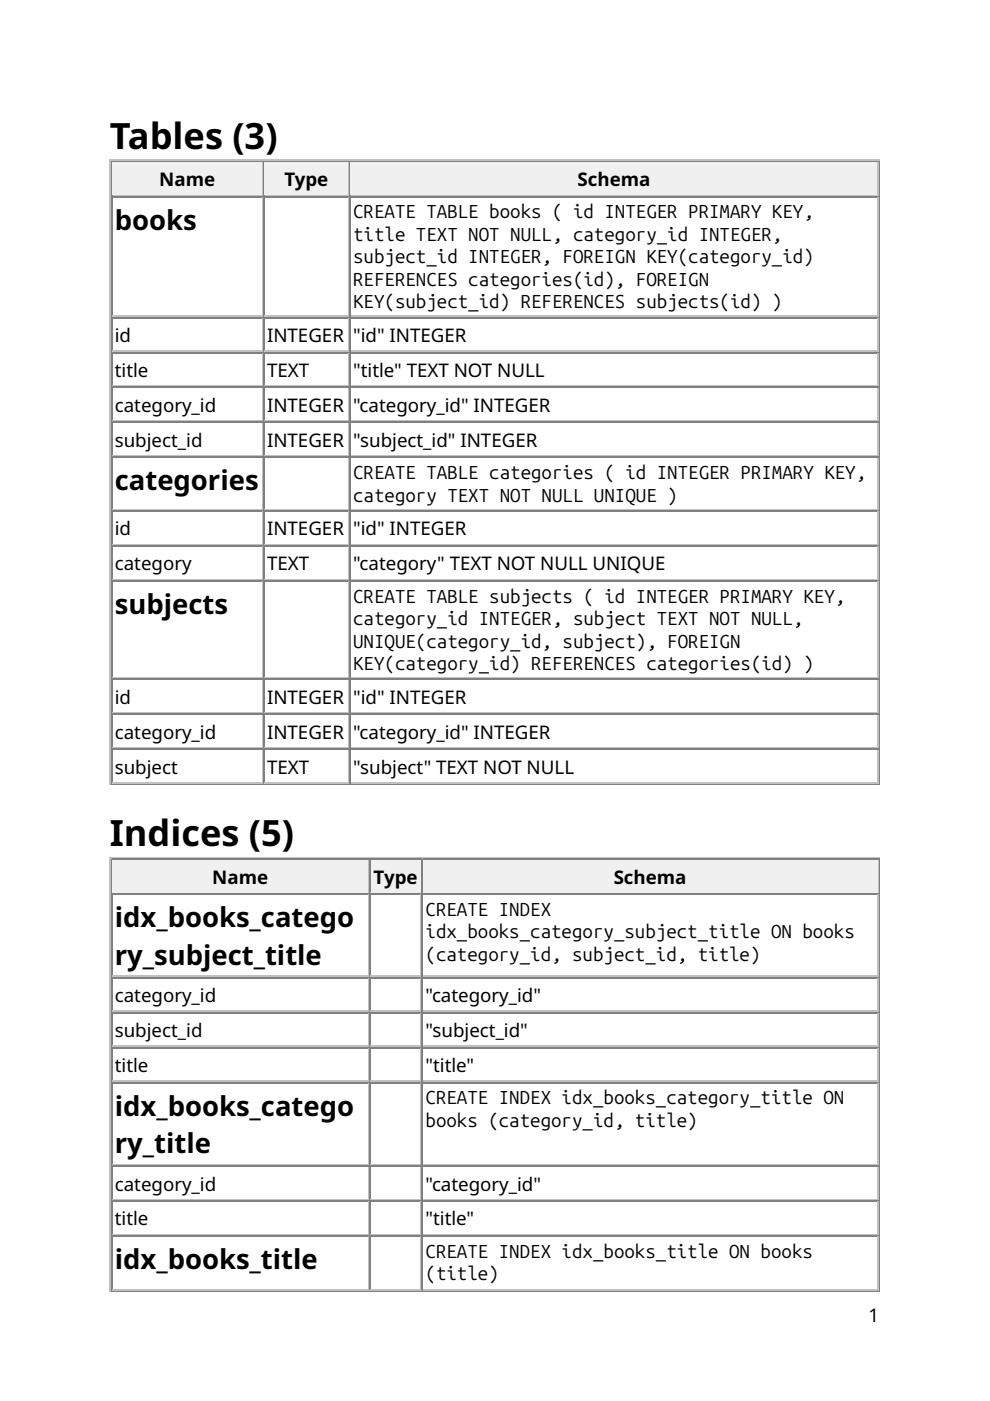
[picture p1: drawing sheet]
<svg xmlns="http://www.w3.org/2000/svg" width="210mm" height="297mm" viewBox="0 0 210 297" stroke-linecap="round" stroke-linejoin="round" font-family="sans-serif">
<defs><g id="words">
<g font-size="7.7">
<text x="23.3" y="31.5">Tables (3)</text>
<text x="23.3" y="179.4">Indices (5)</text>
</g>
<g font-size="5.8">
<text x="24.3" y="48.7">books</text>
<text x="24.3" y="104">categories</text>
<text x="24.3" y="130.2">subjects</text>
<text x="24.3" y="196.6">idx_books_catego</text>
<text x="24.3" y="204.5">ry_subject_title</text>
<text x="24.3" y="236.5">idx_books_catego</text>
<text x="24.3" y="244.5">ry_title</text>
<text x="24.3" y="269.1">idx_books_title</text>
</g>
<g font-size="4">
<text x="33.8" y="39.4">Name</text>
<text x="60.3" y="39.4">Type</text>
<text x="122.4" y="39.4">Schema</text>
<text x="74.9" y="46.3">CREATE TABLE books ( id INTEGER PRIMARY KEY,</text>
<text x="74.9" y="51.1">title TEXT NOT NULL, category_id INTEGER,</text>
<text x="74.9" y="55.8">subject_id INTEGER, FOREIGN KEY(category_id)</text>
<text x="74.9" y="60.6">REFERENCES categories(id), FOREIGN</text>
<text x="74.9" y="65.4">KEY(subject_id) REFERENCES subjects(id) )</text>
<text x="24.3" y="72.5">id</text>
<text x="56.6" y="72.5">INTEGER</text>
<text x="74.9" y="72.5">&quot;id&quot; INTEGER</text>
<text x="24.3" y="79.9">title</text>
<text x="56.6" y="79.9">TEXT</text>
<text x="74.9" y="79.9">&quot;title&quot; TEXT NOT NULL</text>
<text x="24.3" y="87.3">category_id</text>
<text x="56.6" y="87.3">INTEGER</text>
<text x="74.9" y="87.3">&quot;category_id&quot; INTEGER</text>
<text x="24.3" y="94.7">subject_id</text>
<text x="56.6" y="94.7">INTEGER</text>
<text x="74.9" y="94.7">&quot;subject_id&quot; INTEGER</text>
<text x="74.9" y="101.6">CREATE TABLE categories ( id INTEGER PRIMARY KEY,</text>
<text x="74.9" y="106.4">category TEXT NOT NULL UNIQUE )</text>
<text x="24.3" y="113.5">id</text>
<text x="56.6" y="113.5">INTEGER</text>
<text x="74.9" y="113.5">&quot;id&quot; INTEGER</text>
<text x="24.3" y="120.9">category</text>
<text x="56.6" y="120.9">TEXT</text>
<text x="74.9" y="120.9">&quot;category&quot; TEXT NOT NULL UNIQUE</text>
<text x="74.9" y="127.8">CREATE TABLE subjects ( id INTEGER PRIMARY KEY,</text>
<text x="74.9" y="132.6">category_id INTEGER, subject TEXT NOT NULL,</text>
<text x="74.9" y="137.3">UNIQUE(category_id, subject), FOREIGN</text>
<text x="74.9" y="142.1">KEY(category_id) REFERENCES categories(id) )</text>
<text x="24.3" y="149.2">id</text>
<text x="56.6" y="149.2">INTEGER</text>
<text x="74.9" y="149.2">&quot;id&quot; INTEGER</text>
<text x="24.3" y="156.6">category_id</text>
<text x="56.6" y="156.6">INTEGER</text>
<text x="74.9" y="156.6">&quot;category_id&quot; INTEGER</text>
<text x="24.3" y="164">subject</text>
<text x="56.6" y="164">TEXT</text>
<text x="74.9" y="164">&quot;subject&quot; TEXT NOT NULL</text>
<text x="45" y="187.3">Name</text>
<text x="79.2" y="187.3">Type</text>
<text x="130.1" y="187.3">Schema</text>
<text x="90.2" y="194.2">CREATE INDEX</text>
<text x="90.2" y="199">idx_books_category_subject_title ON books</text>
<text x="90.2" y="203.7">(category_id, subject_id, title)</text>
<text x="24.3" y="212.5">category_id</text>
<text x="90.2" y="212.5">&quot;category_id&quot;</text>
<text x="24.3" y="219.9">subject_id</text>
<text x="90.2" y="219.9">&quot;subject_id&quot;</text>
<text x="24.3" y="227.3">title</text>
<text x="90.2" y="227.3">&quot;title&quot;</text>
<text x="90.2" y="234.2">CREATE INDEX idx_books_category_title ON</text>
<text x="90.2" y="238.9">books (category_id, title)</text>
<text x="24.3" y="252.4">category_id</text>
<text x="90.2" y="252.4">&quot;category_id&quot;</text>
<text x="24.3" y="259.8">title</text>
<text x="90.2" y="259.8">&quot;title&quot;</text>
<text x="90.2" y="266.7">CREATE INDEX idx_books_title ON books</text>
<text x="90.2" y="271.5">(title)</text>
<text x="184.1" y="280.2">1</text>
</g>
</g></defs>
<path d="M23.4 33.9v132.5M23.5 34h163M55.7 34.4v6.9M23.8 41.4h32" fill="none" stroke="#c0c0c0" stroke-width=".26"/>
<path d="M23.7 34.1v7.4M23.8 34.3h32M186.4 34.1v132.1M23.5 166.3h163" fill="none" stroke="#808080" stroke-width=".26"/>
<g fill="#f0f0f0">
<path d="M23.8 34.4h31.8v6.9h-31.8z"/>
<path d="M33.6 34.9h12.2v5.8h-12.2z"/>
</g>
<path d="M56 34.1v7.4M56.1 34.3h18" fill="none" stroke="#808080" stroke-width=".26"/>
<path d="M74 34.4v6.9M56.1 41.4h18" fill="none" stroke="#c0c0c0" stroke-width=".26"/>
<g fill="#f0f0f0">
<path d="M56.1 34.4h17.7v6.9h-17.7z"/>
<path d="M60.1 34.9h9.7v5.8h-9.7z"/>
</g>
<path d="M74.2 34.1v7.4M74.3 34.3h112" fill="none" stroke="#808080" stroke-width=".26"/>
<path d="M186.1 34.4v6.9M74.3 41.4h112" fill="none" stroke="#c0c0c0" stroke-width=".26"/>
<g fill="#f0f0f0">
<path d="M74.3 34.4h111.7v6.9h-111.7z"/>
<path d="M122.2 34.9h15.9v5.8h-15.9z"/>
</g>
<g fill="none" stroke="#808080" stroke-width=".26">
<path d="M23.7 41.5v124.7M23.8 41.7h32M56 41.5v124.7M56.1 41.7h18M74.2 41.5v124.7M74.3 41.7h112M23.8 67.3h32M23.8 74.7h32M56.1 67.3h18M56.1 74.7h18M74.3 67.3h112M74.3 74.7h112"/>
<path d="M23.8 82.2h32M23.8 89.6h32M23.8 97h32M56.1 82.2h18M56.1 89.6h18M56.1 97h18M74.3 82.2h112M74.3 89.6h112M74.3 97h112M23.8 108.3h32M23.8 115.8h32M56.1 108.3h18"/>
<path d="M56.1 115.8h18M74.3 108.3h112M74.3 115.8h112M23.8 123.2h32M56.1 123.2h18M74.3 123.2h112M23.8 144.1h32M23.8 151.5h32M23.8 158.9h32M56.1 144.1h18M56.1 151.5h18M56.1 158.9h18"/>
<path d="M74.3 144.1h112M74.3 151.5h112M74.3 158.9h112M23.7 182v7.4M23.8 182.2h54.5M186.4 182v91.6M23.5 273.7h163"/>
</g>
<g fill="none" stroke="#c0c0c0" stroke-width=".26">
<path d="M55.7 41.8v25.1M74 41.8v25.1M186.1 41.8v25.1M23.8 67.1h32M23.8 74.5h32M55.7 67.5v6.8M55.7 74.9v6.9M56.1 67.1h18M56.1 74.5h18M74 67.5v6.8M74 74.9v6.9M74.3 67.1h112"/>
<path d="M74.3 74.5h112M186.1 67.5v6.8M186.1 74.9v6.9M23.8 81.9h32M23.8 89.3h32M23.8 96.7h32M55.7 82.3v6.9M55.7 89.7v6.9M55.7 97.1v10.8M56.1 81.9h18M56.1 89.3h18M56.1 96.7h18"/>
<path d="M74 82.3v6.9M74 89.7v6.9M74 97.1v10.8M74.3 81.9h112M74.3 89.3h112M74.3 96.7h112M186.1 82.3v6.9M186.1 89.7v6.9M186.1 97.1v10.8M23.8 108.1h32M23.8 115.5h32M55.7 108.5v6.9"/>
<path d="M55.7 115.9v6.9M56.1 108.1h18M56.1 115.5h18M74 108.5v6.9M74 115.9v6.9M74.3 108.1h112M74.3 115.5h112M186.1 108.5v6.9M186.1 115.9v6.9M23.8 122.9h32M55.7 123.3v20.4M56.1 122.9h18"/>
<path d="M74 123.3v20.4M74.3 122.9h112M186.1 123.3v20.4M23.8 143.8h32M23.8 151.2h32M23.8 158.6h32M55.7 144.2v6.9M55.7 151.6v6.9M55.7 159v6.9M56.1 143.8h18M56.1 151.2h18M56.1 158.6h18"/>
<path d="M74 144.2v6.9M74 151.6v6.9M74 159v6.9M74.3 143.8h112M74.3 151.2h112M74.3 158.6h112M186.1 144.2v6.9M186.1 151.6v6.9M186.1 159v6.9M23.8 166h32M56.1 166h18M74.3 166h112"/>
<path d="M23.4 181.8v92M23.5 181.9h163M23.8 189.3h54.5M78.2 182.3v6.9"/>
</g>
<g fill="#f0f0f0">
<path d="M23.8 182.3h54.3v6.9h-54.3z"/>
<path d="M45 182.8h11.9v5.8h-11.9z"/>
</g>
<path d="M78.4 182v7.4M78.6 182.2h10.8" fill="none" stroke="#808080" stroke-width=".26"/>
<path d="M78.6 189.3h10.8M89.3 182.3v6.9" fill="none" stroke="#c0c0c0" stroke-width=".26"/>
<g fill="#f0f0f0">
<path d="M78.6 182.3h10.6v6.9h-10.6z"/>
<path d="M79.1 182.8h9.5v5.8h-9.5z"/>
</g>
<path d="M89.6 182v7.4M89.7 182.2h96.6" fill="none" stroke="#808080" stroke-width=".26"/>
<path d="M89.7 189.3h96.6M186.1 182.3v6.9" fill="none" stroke="#c0c0c0" stroke-width=".26"/>
<g fill="#f0f0f0">
<path d="M89.7 182.3h96.3v6.9h-96.3z"/>
<path d="M129.9 182.8h15.9v5.8h-15.9z"/>
</g>
<g fill="none" stroke="#808080" stroke-width=".26">
<path d="M23.7 189.4v84.2M23.8 189.6h54.5M78.4 189.4v84.2M78.6 189.6h10.8M89.6 189.4v84.2M89.7 189.6h96.6M23.8 207.3h54.5M23.8 214.7h54.5M78.6 207.3h10.8M78.6 214.7h10.8M89.7 207.3h96.6M89.7 214.7h96.6"/>
<path d="M23.8 222.1h54.5M23.8 229.5h54.5M78.6 222.1h10.8M78.6 229.5h10.8M89.7 222.1h96.6M89.7 229.5h96.6M23.8 247.3h54.5M23.8 254.7h54.5M78.6 247.3h10.8M78.6 254.7h10.8M89.7 247.3h96.6M89.7 254.7h96.6"/>
<path d="M23.8 262.1h54.5M78.6 262.1h10.8M89.7 262.1h96.6"/>
</g>
<g fill="none" stroke="#c0c0c0" stroke-width=".26">
<path d="M78.2 189.7v17.2M89.3 189.7v17.2M186.1 189.7v17.2M23.8 207h54.5M23.8 214.4h54.5M78.2 207.4v6.9M78.2 214.8v6.9M78.6 207h10.8M78.6 214.4h10.8M89.3 207.4v6.9M89.3 214.8v6.9M89.7 207h96.6"/>
<path d="M89.7 214.4h96.6M186.1 207.4v6.9M186.1 214.8v6.9M23.8 221.9h54.5M23.8 229.3h54.5M78.2 222.2v6.9M78.2 229.7v17.2M78.6 221.9h10.8M78.6 229.3h10.8M89.3 222.2v6.9M89.3 229.7v17.2M89.7 221.9h96.6"/>
<path d="M89.7 229.3h96.6M186.1 222.2v6.9M186.1 229.7v17.2M23.8 247h54.5M23.8 254.4h54.5M78.2 247.4v6.9M78.2 254.8v6.9M78.6 247h10.8M78.6 254.4h10.8M89.3 247.4v6.9M89.3 254.8v6.9M89.7 247h96.6"/>
<path d="M89.7 254.4h96.6M186.1 247.4v6.9M186.1 254.8v6.9M23.8 261.8h54.5M23.8 273.4h54.5M78.2 262.2v11.1M78.6 261.8h10.8M78.6 273.4h10.8M89.3 262.2v11.1M89.7 261.8h96.6M89.7 273.4h96.6M186.1 262.2v11.1"/>
</g>
<use href="#words"/>
</svg>
